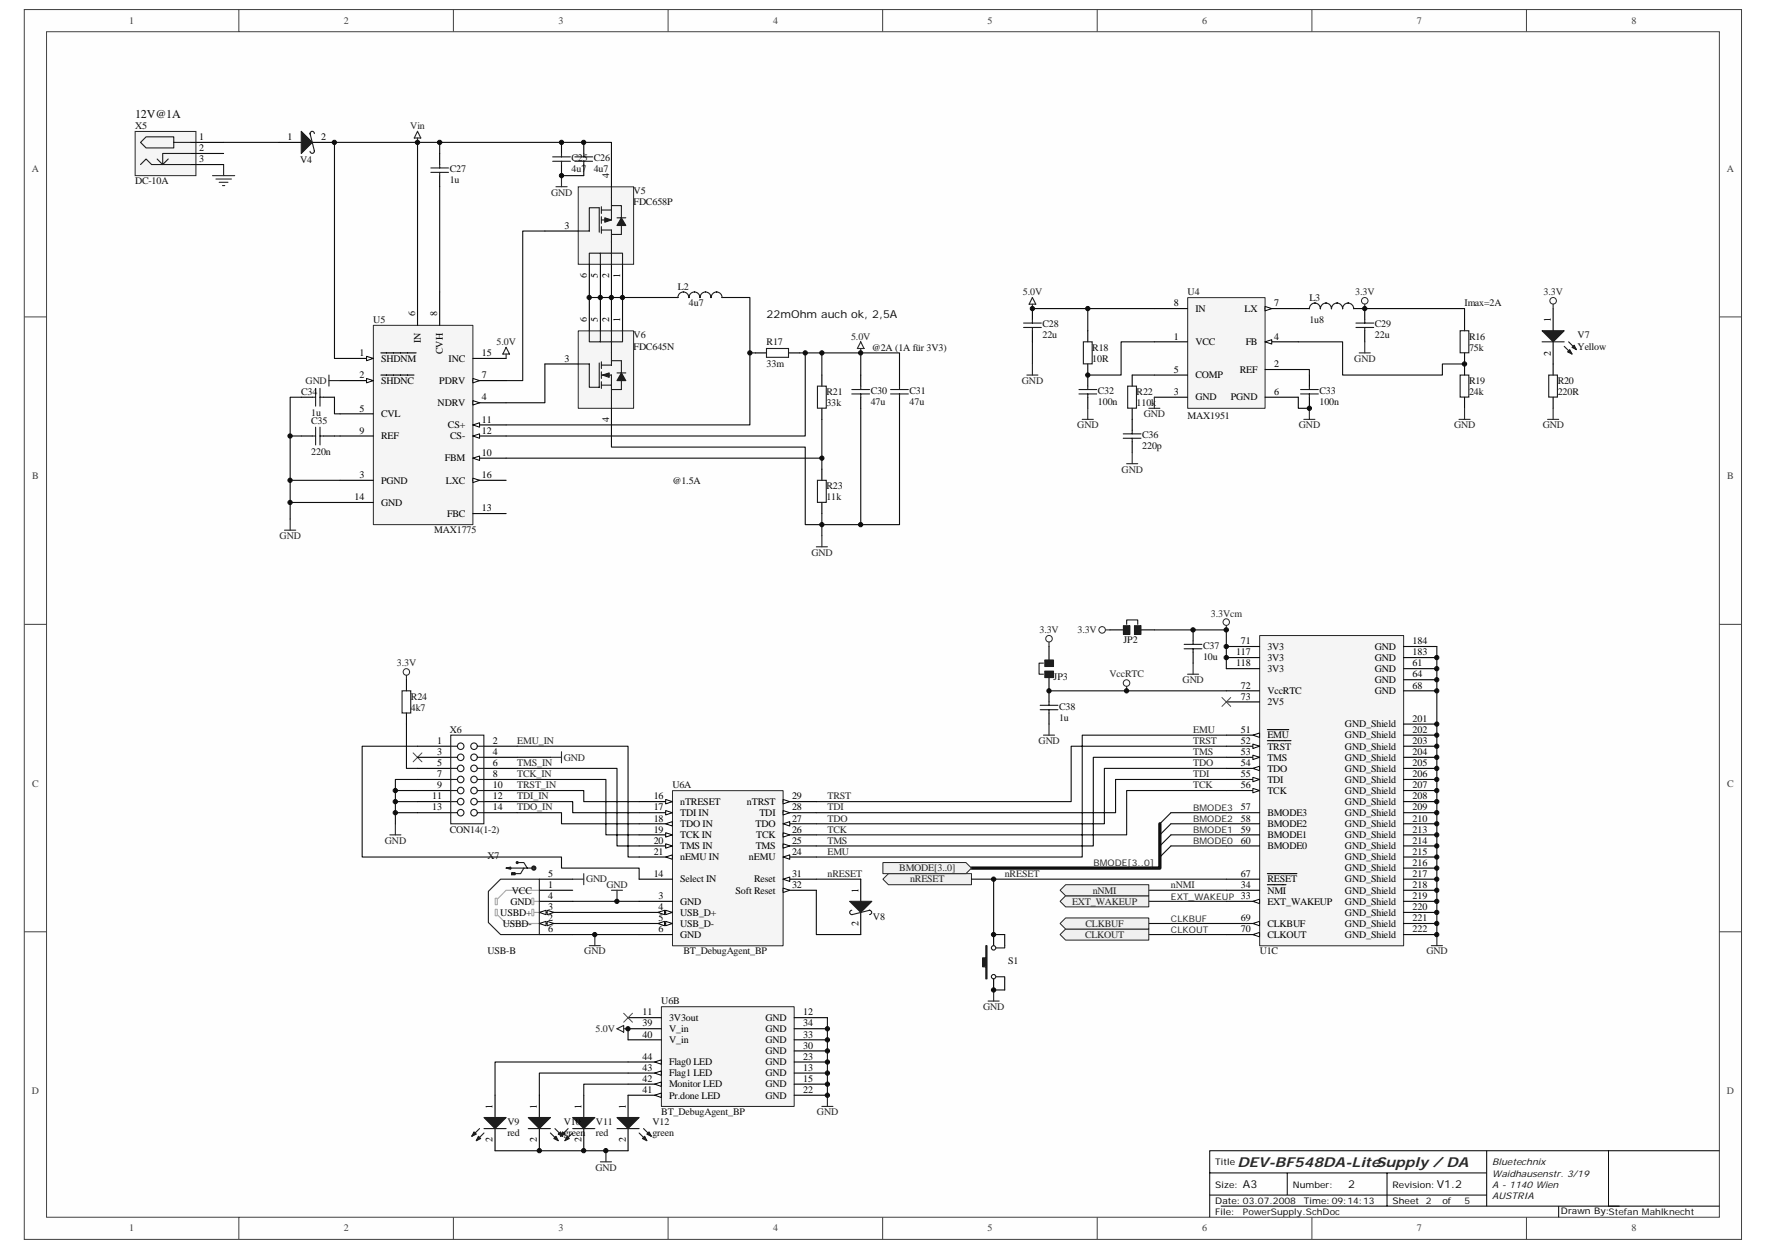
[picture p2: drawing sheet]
<svg xmlns="http://www.w3.org/2000/svg" width="297mm" height="210mm" viewBox="0 0 297 210" stroke-linecap="round" stroke-linejoin="round" font-family="sans-serif">
<defs><g id="words">
<text font-size="2.3" fill="#262626" x="208.1" y="196.2">DEV-BF548DA-LiteSupply / DA</text>
<text font-size="2" fill="#0e0e0e" x="22.7" y="19.8">12V@1A</text>
<g font-size="1.8" fill="#0e0e0e">
<text x="128.9" y="53.4">22mOhm auch ok, 2,5A</text>
<text x="209.1" y="199.8">A3</text>
<text x="226.8" y="199.8">2</text>
<text x="241.7" y="199.8">V1.2</text>
</g>
<g font-size="1.7" fill="#404040">
<text x="21.7" y="4">1</text>
<text x="57.8" y="4">2</text>
<text x="93.9" y="4">3</text>
<text x="130" y="4">4</text>
<text x="166.1" y="4">5</text>
<text x="202.2" y="4">6</text>
<text x="238.3" y="4">7</text>
<text x="274.4" y="4">8</text>
<text x="5.4" y="28.9">A</text>
<text x="290.5" y="28.9">A</text>
<text x="5.4" y="80.6">B</text>
<text x="290.5" y="80.6">B</text>
<text x="5.4" y="132.3">C</text>
<text x="290.5" y="132.3">C</text>
<text x="5.4" y="184">D</text>
<text x="290.5" y="184">D</text>
<text x="21.7" y="207">1</text>
<text x="57.8" y="207">2</text>
<text x="93.9" y="207">3</text>
<text x="130" y="207">4</text>
<text x="166.1" y="207">5</text>
<text x="202.2" y="207">6</text>
<text x="238.3" y="207">7</text>
<text x="274.4" y="207">8</text>
</g>
<g font-size="1.7" fill="#0e0e0e">
<text x="22.7" y="21.7">X5</text>
<text x="50.5" y="27.5">V4</text>
<text x="75.6" y="29">C27</text>
<text x="96.1" y="27.1">C25 C26</text>
<text x="96.1" y="29">4u7</text>
<text x="99.9" y="29">4u7</text>
<text x="22.7" y="31">DC-10A</text>
<text x="75.6" y="30.8">1u</text>
<text x="106.6" y="34.5">FDC658P</text>
<text x="106.6" y="32.7">V5</text>
<text x="114" y="48.7">L2</text>
<text x="115.9" y="51.5">4u7</text>
<text x="199.7" y="49.6">U4</text>
<text x="220.3" y="50.6">L3</text>
<text x="246.3" y="51.5">Imax=2A</text>
<text x="62.8" y="54.3">U5</text>
<text x="106.6" y="58.8">FDC645N</text>
<text x="106.6" y="56.9">V6</text>
<text x="128.9" y="58">R17</text>
<text x="146.6" y="58.9">@2A (1A für 3V3)</text>
<text x="175.3" y="56.9">22u</text>
<text x="175.3" y="55">C28</text>
<text x="183.7" y="58.9">R18</text>
<text x="220.3" y="54.3">1u8</text>
<text x="231.2" y="56.9">22u</text>
<text x="231.2" y="55">C29</text>
<text x="247.1" y="58.9">75k</text>
<text x="247.1" y="57.1">R16</text>
<text x="265.3" y="58.8">Yellow</text>
<text x="265.3" y="56.9">V7</text>
<text x="128.9" y="61.7">33m</text>
<text x="183.7" y="60.8">10R</text>
<text x="247.1" y="64.5">R19</text>
<text x="262" y="64.5">R20</text>
<text x="50.7" y="66.4">C34</text>
<text x="52.3" y="69.9">1u</text>
<text x="52.3" y="71.2">C35</text>
<text x="139" y="68.3">33k</text>
<text x="139" y="66.4">R21</text>
<text x="146.4" y="68.1">47u</text>
<text x="146.4" y="66.2">C30</text>
<text x="153" y="66.2">C31</text>
<text x="153" y="68.1">47u</text>
<text x="184.7" y="68.1">100n</text>
<text x="184.7" y="66.2">C32</text>
<text x="191.2" y="68.3">110k</text>
<text x="191.2" y="66.4">R22</text>
<text x="199.7" y="70.5">MAX1951</text>
<text x="221.9" y="66.2">C33</text>
<text x="221.9" y="68.1">100n</text>
<text x="247.1" y="66.4">24k</text>
<text x="262" y="66.4">220R</text>
<text x="52.3" y="76.5">220n</text>
<text x="192.1" y="75.5">220p</text>
<text x="192.1" y="73.7">C36</text>
<text x="113.1" y="81.3">@1.5A</text>
<text x="139" y="82.2">R23</text>
<text x="73" y="89.7">MAX1775</text>
<text x="139" y="84.1">11k</text>
<text x="189" y="108.1">JP2</text>
<text x="202.4" y="109.1">C37</text>
<text x="202.4" y="110.9">10u</text>
<text x="69.1" y="119.5">4k7</text>
<text x="69.1" y="117.6">R24</text>
<text x="177.2" y="114.3">JP3</text>
<text x="178.1" y="119.3">C38</text>
<text x="75.6" y="123.2">X6</text>
<text x="178.1" y="121.2">1u</text>
<text x="113.1" y="132.5">U6A</text>
<text x="75.6" y="140">CON14(1-2)</text>
<text x="82" y="144.4">X7</text>
<text x="146.8" y="154.7">V8</text>
<text x="82" y="160.5">USB-B</text>
<text x="115" y="160.5">BT_DebugAgent_BP</text>
<text x="211.9" y="160.5">U1C</text>
<text x="169.6" y="162.1">S1</text>
<text x="111.2" y="168.8">U6B</text>
<text x="85.3" y="191">red</text>
<text x="85.3" y="189.1">V9</text>
<text x="94.8" y="189.1">V10</text>
<text x="94.8" y="191">green</text>
<text x="100.2" y="191">red</text>
<text x="100.2" y="189.1">V11</text>
<text x="109.7" y="191">green</text>
<text x="109.7" y="189.1">V12</text>
<text x="111.2" y="187.5">BT_DebugAgent_BP</text>
</g>
<g font-size="1.7">
<text x="33.5" y="23.6">1</text>
<text x="48.4" y="23.6">1</text>
<text x="54" y="23.6">2</text>
<text x="33.5" y="25.4">2</text>
<text x="33.5" y="27.3">3</text>
<text x="102.4" y="29.9" transform="rotate(-90 102.4 29.9)">4</text>
<text x="95" y="38.5">3</text>
<text x="98.7" y="46.8" transform="rotate(-90 98.7 46.8)">6</text>
<text x="100.6" y="46.8" transform="rotate(-90 100.6 46.8)">5</text>
<text x="102.4" y="46.8" transform="rotate(-90 102.4 46.8)">2</text>
<text x="104.3" y="46.8" transform="rotate(-90 104.3 46.8)">1</text>
<text x="69.8" y="53.2" transform="rotate(-90 69.8 53.2)">6</text>
<text x="73.6" y="53.2" transform="rotate(-90 73.6 53.2)">8</text>
<text x="197.4" y="51.5">8</text>
<text x="201.1" y="52.4">IN</text>
<text x="209.3" y="52.4">LX</text>
<text x="214.3" y="51.5">7</text>
<text x="60.5" y="59.9">1</text>
<text x="70.8" y="57.7" transform="rotate(-90 70.8 57.7)">IN</text>
<text x="74.5" y="59.5" transform="rotate(-90 74.5 59.5)">CVH</text>
<text x="81" y="59.9">15</text>
<text x="98.7" y="54.1" transform="rotate(-90 98.7 54.1)">6</text>
<text x="100.6" y="54.1" transform="rotate(-90 100.6 54.1)">5</text>
<text x="102.4" y="54.1" transform="rotate(-90 102.4 54.1)">2</text>
<text x="104.3" y="54.1" transform="rotate(-90 104.3 54.1)">1</text>
<text x="197.4" y="57.1">1</text>
<text x="201.1" y="58">VCC</text>
<text x="209.5" y="58">FB</text>
<text x="214.3" y="57.1">4</text>
<text x="260.8" y="59.8" transform="rotate(-90 260.8 59.8)">2</text>
<text x="260.8" y="54.1" transform="rotate(-90 260.8 54.1)">1</text>
<text x="60.5" y="63.6">2</text>
<text x="64.1" y="60.8">SHDNM</text>
<text x="64.1" y="64.5">SHDNC</text>
<text x="73.9" y="64.5">PDRV</text>
<text x="75.5" y="60.8">INC</text>
<text x="81" y="63.6">7</text>
<text x="95" y="60.8">3</text>
<text x="197.4" y="62.7">5</text>
<text x="201.1" y="63.6">COMP</text>
<text x="208.5" y="62.7">REF</text>
<text x="214.3" y="61.7">2</text>
<text x="60.5" y="69.2">5</text>
<text x="64.1" y="70.1">CVL</text>
<text x="73.6" y="68.3">NDRV</text>
<text x="75.3" y="72">CS+</text>
<text x="81" y="71.1">11</text>
<text x="81" y="67.3">4</text>
<text x="102.4" y="71" transform="rotate(-90 102.4 71)">4</text>
<text x="197.4" y="66.4">3</text>
<text x="201.1" y="67.3">GND</text>
<text x="207" y="67.3">PGND</text>
<text x="214.3" y="66.4">6</text>
<text x="60.5" y="72.9">9</text>
<text x="64.1" y="73.9">REF</text>
<text x="74.8" y="77.6">FBM</text>
<text x="75.7" y="73.9">CS-</text>
<text x="81" y="76.6">10</text>
<text x="81" y="72.9">12</text>
<text x="60.5" y="80.4">3</text>
<text x="64.1" y="81.3">PGND</text>
<text x="75" y="81.3">LXC</text>
<text x="81" y="80.4">16</text>
<text x="59.6" y="84.1">14</text>
<text x="64.1" y="85">GND</text>
<text x="75.2" y="86.9">FBC</text>
<text x="81" y="86">13</text>
<text x="207.9" y="110.2">117</text>
<text x="207.9" y="112">118</text>
<text x="208.7" y="108.3">71</text>
<text x="213.2" y="109.2">3V3</text>
<text x="213.2" y="111.1">3V3</text>
<text x="213.2" y="113">3V3</text>
<text x="231.2" y="113">GND</text>
<text x="231.2" y="111.1">GND</text>
<text x="231.2" y="109.2">GND</text>
<text x="237.6" y="112">61</text>
<text x="237.6" y="113.9">64</text>
<text x="237.6" y="110.2">183</text>
<text x="237.6" y="108.3">184</text>
<text x="208.7" y="115.8">72</text>
<text x="208.7" y="117.6">73</text>
<text x="213.2" y="116.7">VccRTC</text>
<text x="213.2" y="118.6">2V5</text>
<text x="231.2" y="114.8">GND</text>
<text x="231.2" y="116.7">GND</text>
<text x="237.6" y="115.8">68</text>
<text x="73.5" y="125.1">1</text>
<text x="82.9" y="125.1">2</text>
<text x="208.7" y="123.2">51</text>
<text x="208.7" y="125.1">52</text>
<text x="213.2" y="124.1">EMU</text>
<text x="226.2" y="122.3">GND_Shield</text>
<text x="226.2" y="124.1">GND_Shield</text>
<text x="237.6" y="121.3">201</text>
<text x="237.6" y="123.2">202</text>
<text x="237.6" y="125.1">203</text>
<text x="73.5" y="126.9">3</text>
<text x="73.5" y="128.8">5</text>
<text x="73.5" y="130.7">7</text>
<text x="82.9" y="126.9">4</text>
<text x="82.9" y="128.8">6</text>
<text x="82.9" y="130.7">8</text>
<text x="208.7" y="126.9">53</text>
<text x="208.7" y="128.8">54</text>
<text x="208.7" y="130.7">55</text>
<text x="213.2" y="126">TRST</text>
<text x="213.2" y="127.9">TMS</text>
<text x="213.2" y="129.7">TDO</text>
<text x="213.2" y="131.6">TDI</text>
<text x="226.2" y="126">GND_Shield</text>
<text x="226.2" y="127.9">GND_Shield</text>
<text x="226.2" y="129.7">GND_Shield</text>
<text x="226.2" y="131.6">GND_Shield</text>
<text x="237.6" y="126.9">204</text>
<text x="237.6" y="128.8">205</text>
<text x="237.6" y="130.7">206</text>
<text x="72.7" y="134.4">11</text>
<text x="72.7" y="136.2">13</text>
<text x="73.5" y="132.5">9</text>
<text x="82.9" y="132.5">10</text>
<text x="82.9" y="134.4">12</text>
<text x="82.9" y="136.2">14</text>
<text x="110" y="136.2">17</text>
<text x="110" y="134.4">16</text>
<text x="114.4" y="137.2">TDI IN</text>
<text x="114.4" y="135.3">nTRESET</text>
<text x="125.6" y="135.3">nTRST</text>
<text x="127.7" y="137.2">TDI</text>
<text x="133.2" y="136.2">28</text>
<text x="133.2" y="134.4">29</text>
<text x="208.7" y="132.5">56</text>
<text x="208.7" y="136.2">57</text>
<text x="213.2" y="133.5">TCK</text>
<text x="213.2" y="137.2">BMODE3</text>
<text x="226.2" y="133.5">GND_Shield</text>
<text x="226.2" y="135.3">GND_Shield</text>
<text x="226.2" y="137.2">GND_Shield</text>
<text x="237.6" y="132.5">207</text>
<text x="237.6" y="134.4">208</text>
<text x="237.6" y="136.2">209</text>
<text x="110" y="143.7">21</text>
<text x="110" y="141.8">20</text>
<text x="110" y="140">19</text>
<text x="110" y="138.1">18</text>
<text x="114.4" y="142.8">TMS IN</text>
<text x="114.4" y="140.9">TCK IN</text>
<text x="114.4" y="139">TDO IN</text>
<text x="127.1" y="139">TDO</text>
<text x="127.1" y="142.8">TMS</text>
<text x="127.2" y="140.9">TCK</text>
<text x="133.2" y="141.8">25</text>
<text x="133.2" y="143.7">24</text>
<text x="133.2" y="140">26</text>
<text x="133.2" y="138.1">27</text>
<text x="208.7" y="138.1">58</text>
<text x="208.7" y="140">59</text>
<text x="208.7" y="141.8">60</text>
<text x="213.2" y="139">BMODE2</text>
<text x="213.2" y="140.9">BMODE1</text>
<text x="213.2" y="142.8">BMODE0</text>
<text x="226.2" y="139">GND_Shield</text>
<text x="226.2" y="140.9">GND_Shield</text>
<text x="226.2" y="142.8">GND_Shield</text>
<text x="237.6" y="138.1">210</text>
<text x="237.6" y="140">213</text>
<text x="237.6" y="141.8">214</text>
<text x="237.6" y="143.7">215</text>
<text x="92.2" y="147.4">5</text>
<text x="92.2" y="149.3">1</text>
<text x="110" y="147.4">14</text>
<text x="114.4" y="148.4">Select IN</text>
<text x="114.4" y="144.6">nEMU IN</text>
<text x="126" y="144.6">nEMU</text>
<text x="126.8" y="148.4">Reset</text>
<text x="133.2" y="147.4">31</text>
<text x="133.2" y="149.3">32</text>
<text x="208.7" y="149.3">34</text>
<text x="208.7" y="147.4">67</text>
<text x="213.2" y="148.4">RESET</text>
<text x="226.2" y="144.6">GND_Shield</text>
<text x="226.2" y="146.5">GND_Shield</text>
<text x="226.2" y="148.4">GND_Shield</text>
<text x="237.6" y="145.6">216</text>
<text x="237.6" y="147.4">217</text>
<text x="237.6" y="149.3">218</text>
<text x="84.2" y="153.9">USBD+</text>
<text x="84.6" y="155.8">USBD-</text>
<text x="85.9" y="152.1">GND</text>
<text x="86.1" y="150.2">VCC</text>
<text x="92.2" y="154.9">2</text>
<text x="92.2" y="153">3</text>
<text x="92.2" y="151.2">4</text>
<text x="110.8" y="153">4</text>
<text x="110.8" y="154.9">5</text>
<text x="110.8" y="151.2">3</text>
<text x="114.4" y="153.9">USB_D+</text>
<text x="114.4" y="155.8">USB_D-</text>
<text x="114.4" y="152.1">GND</text>
<text x="123.7" y="150.2">Soft Reset</text>
<text x="144.4" y="155.7" transform="rotate(-90 144.4 155.7)">2</text>
<text x="144.4" y="150.1" transform="rotate(-90 144.4 150.1)">1</text>
<text x="208.7" y="154.9">69</text>
<text x="213.2" y="152.1">EXT_WAKEUP</text>
<text x="213.2" y="150.2">NMI</text>
<text x="213.2" y="155.8">CLKBUF</text>
<text x="226.2" y="150.2">GND_Shield</text>
<text x="226.2" y="152.1">GND_Shield</text>
<text x="226.2" y="153.9">GND_Shield</text>
<text x="226.2" y="155.8">GND_Shield</text>
<text x="237.6" y="151.2">219</text>
<text x="237.6" y="153">220</text>
<text x="237.6" y="154.9">221</text>
<text x="92.2" y="156.7">6</text>
<text x="110.8" y="156.7">6</text>
<text x="114.4" y="157.7">GND</text>
<text x="208.7" y="156.7">70</text>
<text x="213.2" y="157.7">CLKOUT</text>
<text x="226.2" y="157.7">GND_Shield</text>
<text x="237.6" y="156.7">222</text>
<text x="108.1" y="172.6">39</text>
<text x="108.1" y="170.7">11</text>
<text x="112.5" y="173.5">V_in</text>
<text x="112.5" y="171.6">3V3out</text>
<text x="128.7" y="173.5">GND</text>
<text x="128.7" y="171.6">GND</text>
<text x="135.1" y="172.6">34</text>
<text x="135.1" y="170.7">12</text>
<text x="108.1" y="178.2">44</text>
<text x="108.1" y="174.4">40</text>
<text x="112.5" y="179.1">Flag0 LED</text>
<text x="112.5" y="175.4">V_in</text>
<text x="128.7" y="179.1">GND</text>
<text x="128.7" y="177.2">GND</text>
<text x="128.7" y="175.4">GND</text>
<text x="135.1" y="178.2">23</text>
<text x="135.1" y="176.3">30</text>
<text x="135.1" y="174.4">33</text>
<text x="108.1" y="180">43</text>
<text x="108.1" y="181.9">42</text>
<text x="108.1" y="183.7">41</text>
<text x="112.5" y="181">Flag1 LED</text>
<text x="112.5" y="182.8">Monitor LED</text>
<text x="112.5" y="184.7">Pr.done LED</text>
<text x="128.7" y="184.7">GND</text>
<text x="128.7" y="182.8">GND</text>
<text x="128.7" y="181">GND</text>
<text x="135.1" y="183.7">22</text>
<text x="135.1" y="181.9">15</text>
<text x="135.1" y="180">13</text>
<text x="82.9" y="186.4" transform="rotate(-90 82.9 186.4)">1</text>
<text x="90.3" y="186.4" transform="rotate(-90 90.3 186.4)">1</text>
<text x="97.8" y="186.4" transform="rotate(-90 97.8 186.4)">1</text>
<text x="105.2" y="186.4" transform="rotate(-90 105.2 186.4)">1</text>
<text x="82.9" y="192.1" transform="rotate(-90 82.9 192.1)">2</text>
<text x="90.3" y="192.1" transform="rotate(-90 90.3 192.1)">2</text>
<text x="97.8" y="192.1" transform="rotate(-90 97.8 192.1)">2</text>
<text x="105.2" y="192.1" transform="rotate(-90 105.2 192.1)">2</text>
</g>
<g font-size="1.7" fill="#262626">
<text x="69" y="21.7">Vin</text>
<text x="92.7" y="32.9">GND</text>
<text x="172" y="49.6">5.0V</text>
<text x="227.9" y="49.6">3.3V</text>
<text x="259.6" y="49.6">3.3V</text>
<text x="83.5" y="58">5.0V</text>
<text x="143.1" y="57.1">5.0V</text>
<text x="51.4" y="64.5">GND</text>
<text x="171.9" y="64.5">GND</text>
<text x="227.8" y="60.8">GND</text>
<text x="181.2" y="72">GND</text>
<text x="192.4" y="70.1">GND</text>
<text x="218.5" y="72">GND</text>
<text x="244.6" y="72">GND</text>
<text x="259.5" y="72">GND</text>
<text x="188.7" y="79.4">GND</text>
<text x="47" y="90.6">GND</text>
<text x="136.5" y="93.4">GND</text>
<text x="174.8" y="106.4">3.3V</text>
<text x="181.2" y="106.4">3.3V</text>
<text x="203.7" y="103.7">3.3Vcm</text>
<text x="66.8" y="112">3.3V</text>
<text x="186.6" y="113.9">VccRTC</text>
<text x="198.9" y="114.8">GND</text>
<text x="87" y="125.1">EMU_IN</text>
<text x="174.7" y="125.1">GND</text>
<text x="200.7" y="125.1">TRST</text>
<text x="200.7" y="123.2">EMU</text>
<text x="87" y="130.7">TCK_IN</text>
<text x="87" y="128.8">TMS_IN</text>
<text x="94.8" y="127.9">GND</text>
<text x="200.7" y="128.8">TDO</text>
<text x="200.7" y="130.7">TDI</text>
<text x="200.7" y="126.9">TMS</text>
<text x="87" y="136.2">TDO_IN</text>
<text x="87" y="134.4">TDI_IN</text>
<text x="87" y="132.5">TRST_IN</text>
<text x="139.2" y="136.2">TDI</text>
<text x="139.2" y="134.4">TRST</text>
<text x="200.7" y="132.5">TCK</text>
<text x="64.7" y="141.8">GND</text>
<text x="139.2" y="138.1">TDO</text>
<text x="139.2" y="140">TCK</text>
<text x="139.2" y="141.8">TMS</text>
<text x="139.2" y="143.7">EMU</text>
<text x="98.6" y="148.4">GND</text>
<text x="102" y="149.3">GND</text>
<text x="139.2" y="147.4">nRESET</text>
<text x="151.3" y="146.5">BMODE[3..0]</text>
<text x="153.1" y="148.4">nRESET</text>
<text x="169" y="147.4">nRESET</text>
<text x="197" y="149.3">nNMI</text>
<text x="180.3" y="152.1">EXT_WAKEUP</text>
<text x="182.6" y="155.8">CLKBUF</text>
<text x="183.8" y="150.2">nNMI</text>
<text x="98.3" y="160.5">GND</text>
<text x="182.5" y="157.7">CLKOUT</text>
<text x="239.9" y="160.5">GND</text>
<text x="100.2" y="173.5">5.0V</text>
<text x="165.4" y="169.8">GND</text>
<text x="137.4" y="187.5">GND</text>
<text x="100.2" y="196.8">GND</text>
</g>
<g font-size="1.5" fill="#262626">
<text x="200.7" y="136.3">BMODE3</text>
<text x="200.7" y="141.9">BMODE0</text>
<text x="200.7" y="140.1">BMODE1</text>
<text x="200.7" y="138.2">BMODE2</text>
<text x="183.9" y="145.6">BMODE[3..0]</text>
<text x="197" y="151.2">EXT_WAKEUP 33</text>
<text x="197" y="155">CLKBUF</text>
<text x="197" y="156.8">CLKOUT</text>
</g>
<g font-size="1.5">
<text x="204.4" y="195.9">Title</text>
<text x="204.4" y="199.7">Size:</text>
<text x="204.4" y="202.5">Date: 03.07.2008</text>
<text x="217.5" y="199.7">Number:</text>
<text x="219.3" y="202.5">Time:09:14:13</text>
<text x="234.2" y="199.7">Revision:</text>
<text x="234.2" y="202.5">Sheet</text>
<text x="242.6" y="202.5">of</text>
<text x="204.4" y="204.3">File:</text>
<text x="262.5" y="204.1">Drawn By:Stefan Mahlknecht</text>
</g>
<g font-size="1.5" fill="#0e0e0e">
<text x="251" y="195.9">Bluetechnix</text>
<text x="251" y="197.8">Waidhausenstr. 3/19</text>
<text x="239.8" y="202.5">2</text>
<text x="246.3" y="202.5">5</text>
<text x="251" y="199.7">A - 1140 Wien</text>
<text x="251" y="201.5">AUSTRIA</text>
<text x="209.1" y="204.3">PowerSupply.SchDoc</text>
</g>
</g></defs>
<path d="M4.1 1.6h288.8v206.8h-288.8z" fill="#fefefe"/>
<path d="M4.1 1.6h288.8v206.8h-288.8z" fill="none" stroke="#404040" stroke-width=".17"/>
<path d="M7.8 5.4h281.4v199.2h-281.4z" fill="#fefefe"/>
<g fill="none" stroke="#404040" stroke-width=".17">
<path d="M7.8 5.3h281.4v199.3h-281.4zM40.2 1.6v3.7M76.3 1.6v3.7M112.4 1.6v3.7M148.5 1.6v3.7M184.5 1.6v3.7M220.7 1.6v3.7M256.7 1.6v3.7M4.1 53.3h3.7M289.2 53.3h3.7M4.1 105h3.7M289.2 105h3.7"/>
<path d="M4.1 156.7h3.7M289.2 156.7h3.7M40.2 204.6v3.8M76.3 204.6v3.8M112.4 204.6v3.8M148.5 204.6v3.8M184.5 204.6v3.8M220.7 204.6v3.8M256.7 204.6v3.8"/>
</g>
<path d="M203.5 197.2h46.6M216.5 197.2v3.7M233.3 197.2v5.6M250.1 193.5v9.3M270.5 193.5h-67v11.1M289.2 193.5h-18.7v9.3M203.5 200.9h46.6M205.3 202.8h83.9M262.2 202.8v1.8" fill="none" stroke="#000" stroke-width=".17"/>
<g fill="none" stroke="#0e0e0e" stroke-width=".19">
<path d="M74 23.9h28.8v1.9M91.6 38.8h-3.7v25.2h-2.8M94.4 29.5h3.8M70.2 49.1v-25.2h-13.9v36.4h.9M138.2 59.3v3.8M48.8 73.3h1.9M50.7 66.8h-1.9v17.7M56.3 66.8v2.8h.9M56.3 73.3h.9M85.1 77h53.1M91.6 61.2v6.5h-6.5M102.8 74.2v1h32.6v13h2.8v1.9"/>
<path d="M138.2 70.5v8.4M144.8 63.1v-3.8h-9.4v14h-50.3M48.8 80.8h8.4M57.2 84.5h-8.4v2.8"/>
</g>
<path d="M70.2 22.1l.6 1.1h-1.1zM70.2 23.2v.7M144.8 57.5l.5 1.1h-1.1zM144.8 58.6v.7" fill="none" stroke="#262626" stroke-width=".19"/>
<path d="M144.8 63.1v1.8M144.8 66.8v1.8" fill="none" stroke="#000" stroke-width=".19"/>
<path d="M143.3 66.2h3M143.3 65.5h3M144.8 64.9v.6M144.8 66.2v.6" fill="none" stroke="#1c1c1c" stroke-width=".19"/>
<path d="M62.8 54.7h16.7v33.5h-16.7z" fill="#f5f5f5"/>
<path d="M62.8 54.7h16.7v33.5h-16.7z" fill="none" stroke="#262626" stroke-width=".17"/>
<path d="M57.2 60.3h5.6" fill="none" stroke="#000" stroke-width=".19"/>
<path d="M61.7 59.9l1.1 .4-1.1 .3z" fill="#fefefe" stroke="#000" stroke-width=".17"/>
<path d="M64.1 59.3h5.9M57.2 64h5.6" fill="none" stroke="#000" stroke-width=".19"/>
<path d="M61.7 63.6l1.1 .4-1.1 .4z" fill="#fefefe" stroke="#000" stroke-width=".17"/>
<path d="M64.1 63.1h5.5M79.5 67.7h5.6M57.2 80.8h5.6" fill="none" stroke="#000" stroke-width=".19"/>
<path d="M79.5 67.4l1.2 .3-1.2 .4z" fill="#fefefe" stroke="#000" stroke-width=".17"/>
<path d="M70.2 49.1v5.6M57.2 69.6h5.6M79.5 64h5.6" fill="none" stroke="#000" stroke-width=".19"/>
<path d="M79.5 63.6l1.2 .4-1.2 .4z" fill="#fefefe" stroke="#000" stroke-width=".17"/>
<path d="M74 49.1v5.6M57.2 73.3h5.6M79.5 77h5.6" fill="none" stroke="#000" stroke-width=".19"/>
<path d="M79.5 77l1.2-.3v.7z" fill="#fefefe" stroke="#000" stroke-width=".17"/>
<path d="M79.5 71.4h5.6" fill="none" stroke="#000" stroke-width=".19"/>
<path d="M79.5 71.4l1.2-.3v.7z" fill="#fefefe" stroke="#000" stroke-width=".17"/>
<path d="M79.5 73.3h5.6" fill="none" stroke="#000" stroke-width=".19"/>
<path d="M79.5 73.3l1.2-.4v.8z" fill="#fefefe" stroke="#000" stroke-width=".17"/>
<path d="M79.5 60.3h5.6M57.2 84.5h5.6M79.5 86.3h5.6M79.5 80.8h5.6" fill="none" stroke="#000" stroke-width=".19"/>
<path d="M79.5 80.4l1.2 .4-1.2 .3z" fill="#fefefe" stroke="#000" stroke-width=".17"/>
<path d="M35.7 29.5h3.8M36.3 30.1h2.6M36.9 30.6h1.5M37.4 31.2h.4M37.6 27.7v1.8M85.1 58.4l.6 1.1h-1.1zM85.1 59.5v.8" fill="none" stroke="#262626" stroke-width=".19"/>
<path d="M218.4 51.9h1.8M227.7 51.9h1.8M138.2 63.1v1.8M138.2 68.6v1.9M138.2 78.9v1.9M138.2 84.5v1.8" fill="none" stroke="#000" stroke-width=".19"/>
<path d="M220.2 51.9a.94 .94 0 0 1 1-1 .94 .94 0 0 1 .9 1M222.1 51.9a.94 .94 0 0 1 .9-1 .94 .94 0 0 1 .9 1h.1a.94 .94 0 0 1 .9-1 .95 .95 0 0 1 .9 1 .94 .94 0 0 1 1-1 .95 .95 0 0 1 .9 1M137.5 64.9h1.5v3.7h-1.5zM137.5 80.8h1.5v3.7h-1.5z" fill="none" stroke="#1c1c1c" stroke-width=".19"/>
<path d="M97.3 55.6h9.3v13h-9.3z" fill="#f5f5f5"/>
<g fill="none" stroke="#262626" stroke-width=".17">
<path d="M97.3 55.6h9.3v13h-9.3z"/>
<circle cx="229.5" cy="50.6" r=".55"/>
<circle cx="261.2" cy="50.6" r=".55"/>
</g>
<g fill="none" stroke="#000" stroke-width=".19">
<path d="M46.9 23.9h3.8M52.5 23.9h3.8M74 25.8v1.9M74 29.5v1.9M94.4 23.9v1.9M94.4 27.7v1.8M98.2 23.9v1.9M98.2 27.7v1.8M99.1 50v5.6M101 50v5.6M102.8 50v5.6M104.7 50v5.6"/>
<path d="M112.2 50h1.8M121.5 50h1.8M173.6 51.9v1.8M173.6 55.6v1.9M261.2 51.9v3.7M261.2 57.5v5.6M50.7 66.8h1.8M50.7 73.3h1.8M54.4 66.8h1.9M54.4 73.3h1.9M91.6 61.2h5.7M102.8 68.6v5.6"/>
<path d="M151.3 63.1v1.8M151.3 66.8v1.8M183 63.1v1.8M183 66.8v1.8M190.4 70.5v1.9M190.4 74.2v1.9M220.2 63.1v1.8M220.2 66.8v1.8M261.2 66.8v1.8"/>
</g>
<g fill="none" stroke="#1c1c1c" stroke-width=".19">
<path d="M52.2 22.5l.7 2.9M52.9 25.3a.36 .36 0 0 1-.3 .5 .36 .36 0 0 1-.4-.4M52.9 22.5a.36 .36 0 0 0-.4-.4 .36 .36 0 0 0-.3 .5M72.5 28.2h2.9M72.5 29h2.9M74 27.7v.5M74 29v.5M93 26.4h2.9M93 27.1h2.9M94.4 25.8v.6M94.4 27.1v.6M96.7 26.4h3"/>
<path d="M96.7 27.1h3M98.2 25.8v.6M98.2 27.1v.6M99.1 55.6v1.9h5.6v-1.9M101 55.6v1.9M102.8 55.6v5.8h-1.6M114 50a.92 .92 0 0 1 .9-.9 .92 .92 0 0 1 1 .9M115.9 50a.92 .92 0 0 1 .9-.9 .92 .92 0 0 1 .9 .9 .92 .92 0 0 1 1-.9 .92 .92 0 0 1 .9 .9 .94 .94 0 0 1 .9-.9 .94 .94 0 0 1 1 .9M172.2 54.3h3M172.2 55.1h3M173.6 53.7v.6M173.6 55.1v.5"/>
<path d="M259.4 57.5h3.7M263.1 58.2l1.3 1.3M263.8 57.5l1.4 1.3M52.5 66.8h.6M52.5 73.3h.6M53.1 65.3v3M53.1 71.8v3M53.8 65.3v3M53.8 71.8v3M53.8 66.8h.6M53.8 73.3h.6M100.8 61v4.1h-1.7v-3.9h-1.8"/>
<path d="M101.2 60.8v1.2M101.2 62.5v1.1M101.2 64.2v1.1M101.2 63.1h1.6v5.5M101.2 64.7h1.6M102.8 60.6h1.7v4.9h-1.7M103.8 62.7h1.5M149.8 65.5h3M149.8 66.2h3M151.3 64.9v.6M151.3 66.2v.6M181.5 65.5h3"/>
<path d="M181.5 66.2h3M183 64.9v.6M183 66.2v.6M188.9 72.9h3M188.9 73.7h3M190.4 72.4v.5M190.4 73.7v.5M218.8 65.5h2.9M218.8 66.2h2.9M220.2 64.9v.6M220.2 66.2v.6M260.5 63.1h1.5v3.7h-1.5z"/>
</g>
<g fill="#1c1c1c" stroke="#1c1c1c" stroke-width=".19">
<path d="M104.5 62.7l.8 1.3h-1.5z"/>
<path d="M101.3 63.1l1.2-.4v.7z"/>
<path d="M50.7 22.1l1.8 1.8-1.8 1.9z"/>
<path d="M259.4 55.6h3.7l-1.9 1.9z"/>
<path d="M264 58.8l.4 .7-.7-.3z"/>
<path d="M264.4 58.4l.4-.4 .4 .8z"/>
</g>
<g fill="none" stroke="#0e0e0e" stroke-width=".19">
<path d="M37.6 23.9h9.3M70.2 23.9h3.8v1.9M74 31.4v17.7M99.1 50h13.1M123.3 50h2.8v21.4h-41M126.1 59.3h1M134.5 59.3h.9M144.8 59.3h6.5v3.8M173.6 51.9h20.6M173.6 57.5v3.7M194.2 57.5h-5.6v5.6h-5.6M229.5 51.9h16.8v1.8"/>
<path d="M144.8 68.6v19.6M151.3 68.6v19.6h-13.1v-1.9"/>
</g>
<path d="M173.6 50l.6 1.1h-1.1zM173.6 51.1v.8M229.5 51.1v.8M261.2 51.1v.8" fill="none" stroke="#262626" stroke-width=".19"/>
<path d="M199.8 50.1h13v18.5h-13z" fill="#f5f5f5"/>
<path d="M199.8 50h13v18.6h-13z" fill="none" stroke="#262626" stroke-width=".17"/>
<path d="M212.8 57.5h5.6M194.2 63.1h5.5M212.8 62.1h5.6" fill="none" stroke="#000" stroke-width=".19"/>
<path d="M212.8 57.5l1.1-.4v.7z" fill="#fefefe" stroke="#000" stroke-width=".17"/>
<path d="M194.2 57.5h5.5M212.8 51.9h5.6M194.2 66.8h5.5M212.8 66.8h5.6" fill="none" stroke="#000" stroke-width=".19"/>
<path d="M212.8 51.5l1.1 .4-1.1 .4z" fill="#fefefe" stroke="#000" stroke-width=".17"/>
<path d="M194.2 51.9h5.5M229.5 51.9v1.8M229.5 55.6v1.9M246.3 53.7v1.9M246.3 59.3v3.8M190.4 63.1v1.8M190.4 68.6v1.9M246.3 66.8v1.8" fill="none" stroke="#000" stroke-width=".19"/>
<path d="M183 51.9v3.7M218.4 57.5h7.4v5.6h16.8v-1.9h3.7M190.4 63.1h3.8M218.4 62.1h1.8v1M218.4 66.8v1.8h1.8" fill="none" stroke="#0e0e0e" stroke-width=".19"/>
<path d="M228.1 54.3h3M228.1 55.1h3M229.5 53.7v.6M229.5 55.1v.5M245.6 55.6h1.5v3.7h-1.5zM189.7 64.9h1.5v3.7h-1.5zM245.6 63.1h1.5v3.7h-1.5z" fill="none" stroke="#1c1c1c" stroke-width=".19"/>
<path d="M97.3 31.4h9.3v13h-9.3z" fill="#f5f5f5"/>
<path d="M97.3 31.4h9.3v13h-9.3z" fill="none" stroke="#262626" stroke-width=".17"/>
<path d="M91.6 38.8h5.7M102.8 25.8v5.6M99.1 44.4v5.6M101 44.4v5.6M102.8 44.4v5.6M104.7 44.4v5.6" fill="none" stroke="#000" stroke-width=".19"/>
<path d="M97.3 38.8h1.8v-3.9h1.7v4.1M101.2 34.8v1.1M101.2 36.4v1.1M101.2 38.1v1.1M101.2 38.7h1.6v5.7M101.2 35.3h1.6M102.8 34.6h1.7v4.8h-1.7M102.8 31.4v5.6h-1.6M103.8 36.6h1.5M99.1 44.4v-1.8h5.6v1.8M101 42.6v1.8" fill="none" stroke="#1c1c1c" stroke-width=".19"/>
<g fill="#1c1c1c" stroke="#1c1c1c" stroke-width=".19">
<path d="M101.7 36.6l1.1 .4-1.1 .4z"/>
<path d="M104.5 36.6l.8 1.3h-1.5z"/>
</g>
<path d="M211.9 106.9h24.2v52.1h-24.2z" fill="#f5f5f5"/>
<path d="M211.9 106.8h24.2v52.2h-24.2z" fill="none" stroke="#262626" stroke-width=".17"/>
<g fill="none" stroke="#000" stroke-width=".19">
<path d="M206.3 112.4h5.6M206.3 108.7h5.6M206.3 116.1h5.6M206.3 118h5.6M206.3 110.6h5.6M236.1 112.4h5.6M236.1 114.3h5.6M236.1 108.7h5.6M236.1 110.6h5.6M236.1 121.7h5.6M236.1 123.6h5.6M236.1 125.5h5.6"/>
<path d="M236.1 127.3h5.6M236.1 129.2h5.6M236.1 131h5.6M236.1 132.9h5.6M236.1 134.8h5.6M236.1 136.6h5.6M236.1 138.5h5.6M206.3 151.5h5.6M236.1 140.4h5.6M236.1 142.2h5.6M236.1 144.1h5.6M236.1 145.9h5.6"/>
<path d="M236.1 147.8h5.6M236.1 149.7h5.6M236.1 151.5h5.6M236.1 153.4h5.6"/>
</g>
<path d="M210.7 151.5l1.2-.3v.7z" fill="#fefefe" stroke="#000" stroke-width=".17"/>
<path d="M206.3 123.6h5.6M206.3 149.7h5.6M213.2 148.7h3.1" fill="none" stroke="#000" stroke-width=".19"/>
<path d="M210.7 123.6l1.2-.4v.8z" fill="#fefefe" stroke="#000" stroke-width=".17"/>
<path d="M206.3 125.5h5.6M213.2 122.7h3.6" fill="none" stroke="#000" stroke-width=".19"/>
<path d="M210.7 125.1l1.2 .4-1.2 .3z" fill="#fefefe" stroke="#000" stroke-width=".17"/>
<path d="M206.3 127.3h5.6M213.2 124.5h3.9" fill="none" stroke="#000" stroke-width=".19"/>
<path d="M210.7 127l1.2 .3-1.2 .4z" fill="#fefefe" stroke="#000" stroke-width=".17"/>
<path d="M206.3 129.2h5.6" fill="none" stroke="#000" stroke-width=".19"/>
<path d="M210.7 129.2l1.2-.4v.8z" fill="#fefefe" stroke="#000" stroke-width=".17"/>
<path d="M206.3 131h5.6" fill="none" stroke="#000" stroke-width=".19"/>
<path d="M210.7 130.7l1.2 .3-1.2 .4z" fill="#fefefe" stroke="#000" stroke-width=".17"/>
<path d="M206.3 132.9h5.6" fill="none" stroke="#000" stroke-width=".19"/>
<path d="M210.7 132.5l1.2 .4-1.2 .4z" fill="#fefefe" stroke="#000" stroke-width=".17"/>
<path d="M236.1 116.1h5.6M206.3 136.6h5.6M206.3 138.5h5.6M206.3 140.4h5.6M206.3 142.2h5.6M206.3 147.8h5.6M206.3 155.3h5.6M213.2 146.9h4.9" fill="none" stroke="#000" stroke-width=".19"/>
<path d="M210.7 155.3l1.2-.4v.7z" fill="#fefefe" stroke="#000" stroke-width=".17"/>
<path d="M206.3 157.1h5.6" fill="none" stroke="#000" stroke-width=".19"/>
<path d="M210.7 157.1l1.2-.3v.7z" fill="#fefefe" stroke="#000" stroke-width=".17"/>
<path d="M176.4 108.7v2.2M176.4 113.9v2.2M236.1 155.3h5.6M236.1 157.1h5.6" fill="none" stroke="#000" stroke-width=".19"/>
<g fill="none" stroke="#262626" stroke-width=".19">
<path d="M93.5 31.4h1.9M94.4 29.5v1.9M228.6 59.3h1.9M229.5 57.5v1.8M55.3 63.1v1.8M55.3 64h1.9M172.7 63.1h1.9M173.6 61.2v1.9M182 70.5h1.9M183 68.6v1.9M189.5 78h1.9M190.4 76.1v1.9"/>
<path d="M193.2 68.6h1.9M194.2 66.8v1.8M219.3 70.5h1.9M220.2 68.6v1.9M245.4 70.5h1.9M246.3 68.6v1.9M260.3 70.5h1.9M261.2 68.6v1.9M47.9 89.1h1.8M48.8 87.3v1.8M137.3 91.9h1.9M138.2 90.1v1.8"/>
<path d="M176.4 107.9v.8M185.9 105.9h.8M175.5 123.6h1.9M176.4 121.7v1.9M240.7 159h1.9M241.7 157.1v1.9"/>
</g>
<path d="M241.7 108.7v48.4" fill="none" stroke="#0e0e0e" stroke-width=".19"/>
<g fill="none" stroke="#262626" stroke-width=".17">
<circle cx="176.4" cy="107.4" r=".55"/>
<circle cx="185.4" cy="105.9" r=".55"/>
</g>
<path d="M175.7 111h1.5v1.1h-1.5z" fill="#1c1c1c"/>
<path d="M175.7 111h1.5v1.1h-1.5z" fill="none" stroke="#1c1c1c" stroke-width=".17"/>
<path d="M175.7 112.8h1.5v1.1h-1.5z" fill="#1c1c1c"/>
<path d="M175.7 112.8h1.5v1.1h-1.5z" fill="none" stroke="#1c1c1c" stroke-width=".17"/>
<path d="M175 118.6h2.9M175 119.3h2.9M175.5 111.5h-.7v1.8h.7M176.4 118v.6M176.4 119.3v.6" fill="none" stroke="#1c1c1c" stroke-width=".19"/>
<path d="M176.4 116.1v1.9M176.4 119.9v1.8" fill="none" stroke="#000" stroke-width=".19"/>
<path d="M176.4 116.1h29.9M66.5 132.9h3.7M66.5 134.8h3.7M66.5 136.6h3.7M68.4 121.7v7.5h1.8M70.2 131h-3.7v7.5M96.3 151.5h11.2M96.3 153.4h11.2M96.3 155.3h11.2M96.3 157.1h11.2M137.3 149.7v7.4h7.5M137.3 147.8h7.5" fill="none" stroke="#0e0e0e" stroke-width=".19"/>
<path d="M205.5 117.3l1.5 1.5M207 117.3l-1.5 1.5M69.5 126.6l1.5 1.5M71 126.6l-1.5 1.5" fill="none" stroke="#4c4c4c" stroke-width=".17"/>
<path d="M68.4 113.5v.8M66.5 138.5v1.9M92.6 127.3h1.8M94.4 126.4v1.8M65.6 140.4h1.8M96.3 147.8h1.9M98.2 146.9v1.8" fill="none" stroke="#262626" stroke-width=".19"/>
<circle cx="68.3" cy="113" r=".55" fill="none" stroke="#262626" stroke-width=".17"/>
<path d="M113.1 132.9h18.6v26.1h-18.6z" fill="#f5f5f5"/>
<path d="M113.1 132.9h18.6v26.1h-18.6z" fill="none" stroke="#262626" stroke-width=".17"/>
<path d="M131.7 134.8h5.6" fill="none" stroke="#000" stroke-width=".19"/>
<path d="M131.7 134.4l1.1 .4-1.1 .3z" fill="#fefefe" stroke="#000" stroke-width=".17"/>
<path d="M131.7 136.6h5.6" fill="none" stroke="#000" stroke-width=".19"/>
<path d="M131.7 136.3l1.1 .3-1.1 .4z" fill="#fefefe" stroke="#000" stroke-width=".17"/>
<path d="M131.7 138.5h5.6" fill="none" stroke="#000" stroke-width=".19"/>
<path d="M131.7 138.5l1.1-.4v.8z" fill="#fefefe" stroke="#000" stroke-width=".17"/>
<path d="M131.7 140.4h5.6" fill="none" stroke="#000" stroke-width=".19"/>
<path d="M131.7 140l1.1 .4-1.1 .3z" fill="#fefefe" stroke="#000" stroke-width=".17"/>
<path d="M131.7 142.2h5.6" fill="none" stroke="#000" stroke-width=".19"/>
<path d="M131.7 141.9l1.1 .3-1.1 .4z" fill="#fefefe" stroke="#000" stroke-width=".17"/>
<path d="M131.7 144.1h5.6" fill="none" stroke="#000" stroke-width=".19"/>
<path d="M131.7 144.1l1.1-.4v.8z" fill="#fefefe" stroke="#000" stroke-width=".17"/>
<path d="M107.5 147.8h5.6M107.5 144.1h5.6" fill="none" stroke="#000" stroke-width=".19"/>
<path d="M112 144.1l1.1-.4v.8z" fill="#fefefe" stroke="#000" stroke-width=".17"/>
<path d="M107.5 142.2h5.6" fill="none" stroke="#000" stroke-width=".19"/>
<path d="M112 141.9l1.1 .3-1.1 .4z" fill="#fefefe" stroke="#000" stroke-width=".17"/>
<path d="M107.5 140.4h5.6" fill="none" stroke="#000" stroke-width=".19"/>
<path d="M112 140l1.1 .4-1.1 .3z" fill="#fefefe" stroke="#000" stroke-width=".17"/>
<path d="M107.5 138.5h5.6" fill="none" stroke="#000" stroke-width=".19"/>
<path d="M112 138.5l1.1-.4v.8z" fill="#fefefe" stroke="#000" stroke-width=".17"/>
<path d="M107.5 136.6h5.6" fill="none" stroke="#000" stroke-width=".19"/>
<path d="M112 136.3l1.1 .3-1.1 .4z" fill="#fefefe" stroke="#000" stroke-width=".17"/>
<path d="M107.5 134.8h5.6" fill="none" stroke="#000" stroke-width=".19"/>
<path d="M112 134.4l1.1 .4-1.1 .3z" fill="#fefefe" stroke="#000" stroke-width=".17"/>
<path d="M107.5 153.4h5.6" fill="none" stroke="#000" stroke-width=".19"/>
<g fill="#fefefe" stroke="#000" stroke-width=".17">
<path d="M112 153l1.1 .4-1.1 .4z"/>
<path d="M110.7 153.4l1.1-.4v.8z"/>
</g>
<path d="M107.5 155.3h5.6" fill="none" stroke="#000" stroke-width=".19"/>
<g fill="#fefefe" stroke="#000" stroke-width=".17">
<path d="M112 154.9l1.1 .4-1.1 .3z"/>
<path d="M110.7 155.3l1.1-.4v.7z"/>
</g>
<path d="M107.5 151.5h5.6M107.5 157.1h5.6M131.7 147.8h5.6" fill="none" stroke="#000" stroke-width=".19"/>
<path d="M131.7 147.8l1.1-.4v.8z" fill="#fefefe" stroke="#000" stroke-width=".17"/>
<path d="M131.7 149.7h5.6" fill="none" stroke="#000" stroke-width=".19"/>
<path d="M131.7 149.3l1.1 .4-1.1 .4z" fill="#fefefe" stroke="#000" stroke-width=".17"/>
<path d="M83.5 153.6l1.6 1.7h5.6M90.7 149.7h-5.6l-1.6 1.7" fill="none" stroke="#a8a8a8" stroke-width=".19"/>
<path d="M89.8 151.5h.9M89.8 153.4h.9" fill="none" stroke="#a1a1a1" stroke-width=".19"/>
<path d="M90.7 149.7h5.6M90.7 155.3h5.6" fill="none" stroke="#000" stroke-width=".19"/>
<g fill="#fefefe" stroke="#000" stroke-width=".17">
<path d="M90.7 155.3l1.1-.4v.7z"/>
<path d="M92 154.9l1.2 .4-1.2 .3z"/>
</g>
<path d="M90.7 153.4h5.6" fill="none" stroke="#000" stroke-width=".19"/>
<g fill="#fefefe" stroke="#000" stroke-width=".17">
<path d="M90.7 153.4l1.1-.4v.8z"/>
<path d="M92 153l1.2 .4-1.2 .4z"/>
</g>
<path d="M90.7 151.5h5.6M90.7 147.8h5.6M90.7 157.1h5.6" fill="none" stroke="#000" stroke-width=".19"/>
<g fill="none" stroke="#1c1c1c" stroke-width=".19">
<path d="M85.1 145.9l.8-.1v.3l-.8-.2h4.7M87 145h1.1l.6 .9M88.1 145.9l-.5 1h-1.5v.2h.5v-.4h-.5v.4"/>
<circle cx="87" cy="145" r=".17"/>
</g>
<circle cx="89.8" cy="145.9" r=".17" fill="none" stroke="#1c1c1c" stroke-width=".56"/>
<path d="M89.5 152.9h.3v1.1h-.3z" fill="#f5f5f5"/>
<path d="M89.4 152.9h.4v1.1h-.4z" fill="none" stroke="#a8a8a8" stroke-width=".17"/>
<path d="M89.5 151h.3v1.1h-.3z" fill="#f5f5f5"/>
<path d="M89.4 151h.4v1.1h-.4z" fill="none" stroke="#a8a8a8" stroke-width=".17"/>
<path d="M83.3 151h.3v1.1h-.3z" fill="#f5f5f5"/>
<path d="M83.3 151h.3v1.1h-.3z" fill="none" stroke="#a8a8a8" stroke-width=".17"/>
<path d="M83.3 152.9h.3v1.1h-.3z" fill="#f5f5f5"/>
<path d="M83.3 152.9h.3v1.1h-.3z" fill="none" stroke="#a8a8a8" stroke-width=".17"/>
<g fill="none" stroke="#1c1c1c" stroke-width=".19">
<path d="M67.6 116.1h1.5v3.8h-1.5zM75.8 123.6h5.6v14.9h-5.6zM75.8 134.8h1.1M75.8 131h1.1M75.8 127.3h1.1M75.8 136.6h1.1M75.8 132.9h1.1M75.8 129.2h1.1M75.8 125.5h1.1M80.3 134.8h1.1M80.3 131h1.1M80.3 127.3h1.1"/>
<path d="M80.3 136.6h1.1M80.3 132.9h1.1M80.3 129.2h1.1M80.3 125.5h1.1M82.1 149.9l2.1-2.1h6.5v9.3h-6.5l-2.1-2zM143.3 153a.36 .36 0 0 0-.4 .4 .36 .36 0 0 0 .5 .3M146.2 153.1a.36 .36 0 0 1 .4 .2 .36 .36 0 0 1-.3 .5M146.3 153l-3 .8M169 159v.4h-1.5M167.5 164.2h1.5v.4"/>
<circle cx="77.5" cy="136.6" r=".55"/>
<circle cx="77.5" cy="131" r=".55"/>
<circle cx="77.5" cy="127.3" r=".55"/>
<circle cx="77.5" cy="129.2" r=".55"/>
<circle cx="77.5" cy="125.5" r=".55"/>
<circle cx="77.5" cy="134.8" r=".55"/>
<circle cx="77.5" cy="132.9" r=".55"/>
<circle cx="79.7" cy="136.6" r=".55"/>
<circle cx="79.7" cy="131" r=".55"/>
<circle cx="79.7" cy="127.3" r=".55"/>
<circle cx="79.7" cy="129.2" r=".55"/>
<circle cx="79.7" cy="134.8" r=".55"/>
<circle cx="79.7" cy="125.5" r=".55"/>
<circle cx="79.7" cy="132.9" r=".55"/>
<circle cx="167.1" cy="159.4" r=".37"/>
<circle cx="167.1" cy="164.2" r=".37"/>
</g>
<g fill="none" stroke="#000" stroke-width=".19">
<path d="M68.4 114.3v1.8M68.4 119.9v1.8M70.2 125.5h5.6M70.2 127.3h5.6M70.2 129.2h5.6M70.2 131h5.6M70.2 132.9h5.6M70.2 134.8h5.6M70.2 136.6h5.6M81.4 125.5h5.6M81.4 127.3h5.6M81.4 129.2h5.6"/>
<path d="M81.4 131h5.6M81.4 132.9h5.6M81.4 134.8h5.6M81.4 136.6h5.6M144.8 147.8v3.7M144.8 153.4v3.7M167.1 157.1v1.9M169 157.1v1.9M167.1 164.6v1.8M169 164.6v1.8"/>
</g>
<path d="M99.1 159h1.9M100.1 157.1v1.9M102.8 149.7h1.9M103.8 149.7v1.8M166.2 168.3h1.9M167.1 166.4v1.9" fill="none" stroke="#262626" stroke-width=".19"/>
<g fill="#1c1c1c" stroke="#1c1c1c" stroke-width=".19">
<path d="M142.9 151.5h3.7l-1.8 1.9z"/>
<path d="M165.8 159h.2v5.6h-.2v-2.1h-.5v-1.5h.5z" fill-rule="evenodd"/>
</g>
<g fill="none" stroke="#0e0e0e" stroke-width=".19">
<path d="M70.2 125.5h-9.3v18.6h33.5v1.8h13.1v1.9M87 125.5h18.6v18.6h1.9M87 129.2h16.8v13h3.7M87 131h14.9v9.4h5.6M87 136.6h7.4v1.9h13.1M87 134.8h9.3v1.8h11.2M87 132.9h11.2v1.9h9.3M87 127.3h5.6M206.3 123.6h-24.3v20.5h-44.7M206.3 127.3h-22.4v14.9h-46.6M206.3 132.9h-16.8v7.5h-52.2M206.3 129.2h-20.5v9.3h-48.5"/>
<path d="M206.3 131h-18.7v5.6h-50.3M206.3 125.5h-26.1v9.3h-42.9M193.2 149.7h13.1M193.2 151.5h13.1M193.2 155.3h13.1M193.2 157.1h13.1M206.3 147.8h-39.2v9.3h1.9M167.1 166.4h1.9"/>
</g>
<g fill="#f0f0f0" stroke="#262626" stroke-width=".17">
<path d="M179.2 150.6h14v1.9h-14l-.9-1z" fill-rule="evenodd"/>
<path d="M179.2 156.2h14v1.9h-14l-.9-1z" fill-rule="evenodd"/>
<path d="M179.2 154.3h14v1.9h-14l-.9-.9z" fill-rule="evenodd"/>
<path d="M179.2 148.7h14v1.9h-14l-.9-.9z" fill-rule="evenodd"/>
<path d="M149.4 146.9h14v1.8h-14l-.9-.9z" fill-rule="evenodd"/>
</g>
<path d="M206.3 136.6h-9.3l-1.9 1.9M206.3 138.5h-9.3l-1.9 1.9M163.4 147.8h3.7M206.3 140.4h-9.3l-1.9 1.8M206.3 142.2h-9.3l-1.9 1.9M139.2 171.1v13M83.3 193.5h22.3M105.6 182.3h-7.4v1.8" fill="none" stroke="#0e0e0e" stroke-width=".19"/>
<circle cx="189.5" cy="114.8" r=".55" fill="none" stroke="#262626" stroke-width=".17"/>
<path d="M189.5 115.4v.7M101 195.3h1.8M101.9 193.5v1.8M138.2 186h1.9M139.2 184.1v1.9" fill="none" stroke="#262626" stroke-width=".19"/>
<path d="M195.1 138.5v7.4h-31.7" fill="none" stroke="#0e0e0e" stroke-width=".56"/>
<path d="M98.2 184.1v3.8M98.2 189.7v3.8M105.6 184.1v3.8M105.6 189.7v3.8" fill="none" stroke="#000" stroke-width=".19"/>
<g fill="#1c1c1c" stroke="#1c1c1c" stroke-width=".19">
<path d="M96.3 187.9h3.8l-1.9 1.8z"/>
<path d="M95.4 191l.4 .4-.8 .4z"/>
<path d="M94.6 190.3l.4 .4-.7 .3z"/>
<path d="M103.8 187.9h3.7l-1.9 1.8z"/>
<path d="M108.4 191l.4 .8-.7-.4z"/>
<path d="M108.8 190.7l.4-.4 .4 .7z"/>
</g>
<path d="M95.6 189.7l-1.3 1.3M96.3 190.5l-1.3 1.3M96.3 189.7h3.8M103.8 189.7h3.7M107.5 190.5l1.3 1.3M108.2 189.7l1.4 1.3" fill="none" stroke="#1c1c1c" stroke-width=".19"/>
<path d="M111.3 169.3h22.3v16.7h-22.3z" fill="#f5f5f5"/>
<path d="M111.2 169.2h22.4v16.8h-22.4z" fill="none" stroke="#262626" stroke-width=".17"/>
<path d="M105.6 178.5h5.6" fill="none" stroke="#000" stroke-width=".19"/>
<path d="M110.1 178.5l1.1-.3v.7z" fill="#fefefe" stroke="#000" stroke-width=".17"/>
<path d="M105.6 180.4h5.6" fill="none" stroke="#000" stroke-width=".19"/>
<path d="M110.1 180.4l1.1-.4v.8z" fill="#fefefe" stroke="#000" stroke-width=".17"/>
<path d="M105.6 182.3h5.6" fill="none" stroke="#000" stroke-width=".19"/>
<path d="M110.1 182.3l1.1-.4v.7z" fill="#fefefe" stroke="#000" stroke-width=".17"/>
<path d="M105.6 184.1h5.6" fill="none" stroke="#000" stroke-width=".19"/>
<path d="M110.1 184.1l1.1-.3v.7z" fill="#fefefe" stroke="#000" stroke-width=".17"/>
<g fill="none" stroke="#000" stroke-width=".19">
<path d="M186.7 105.9h2.2M191.9 105.9h2.3M105.6 174.8h5.6M105.6 173h5.6M105.6 171.1h5.6M133.6 178.5h5.6M133.6 176.7h5.6M133.6 174.8h5.6M133.6 173h5.6M133.6 171.1h5.6M83.3 184.1v3.8M83.3 189.7v3.8"/>
<path d="M90.7 184.1v3.8M90.7 189.7v3.8M133.6 184.1h5.6M133.6 182.3h5.6M133.6 180.4h5.6"/>
</g>
<path d="M104.9 170.3l1.5 1.6M106.4 170.3l-1.5 1.6" fill="none" stroke="#4c4c4c" stroke-width=".17"/>
<g fill="#1c1c1c" stroke="#1c1c1c" stroke-width=".19">
<path d="M81.4 187.9h3.7l-1.8 1.8z"/>
<path d="M80.5 191l.4 .4-.8 .4z"/>
<path d="M79.7 190.3l.4 .4-.7 .3z"/>
<path d="M88.9 187.9h3.7l-1.9 1.8z"/>
<path d="M93.5 191l.4 .8-.7-.4z"/>
<path d="M93.9 190.7l.4-.4 .3 .7z"/>
</g>
<path d="M80.7 189.7l-1.3 1.3M81.4 190.5l-1.3 1.3M81.4 189.7h3.7M88.9 189.7h3.7M92.6 190.5l1.3 1.3M93.3 189.7l1.3 1.3" fill="none" stroke="#1c1c1c" stroke-width=".19"/>
<path d="M105.6 178.5h-22.3v5.6M105.6 173v1.8M105.6 180.4h-14.9v3.7" fill="none" stroke="#0e0e0e" stroke-width=".19"/>
<path d="M199.7 113.3h1.9M200.7 111.5v1.8M103.8 173l1.1-.6v1.1zM104.9 173h.7" fill="none" stroke="#262626" stroke-width=".19"/>
<path d="M189 105.2h1.1v1.5h-1.1z" fill="#1c1c1c"/>
<path d="M189 105.2h1.1v1.5h-1.1z" fill="none" stroke="#1c1c1c" stroke-width=".17"/>
<path d="M190.8 105.2h1.1v1.5h-1.1z" fill="#1c1c1c"/>
<path d="M190.8 105.2h1.1v1.5h-1.1z" fill="none" stroke="#1c1c1c" stroke-width=".17"/>
<path d="M189.5 105v-.8h1.9v.8M199.2 109.1h3M199.2 108.3h3M200.7 107.8v.5M200.7 109.1v.5" fill="none" stroke="#1c1c1c" stroke-width=".19"/>
<path d="M200.7 105.9v1.9M200.7 109.6v1.9" fill="none" stroke="#000" stroke-width=".19"/>
<circle cx="206.2" cy="104.6" r=".55" fill="none" stroke="#262626" stroke-width=".17"/>
<path d="M206.3 105.2v.7" fill="none" stroke="#262626" stroke-width=".19"/>
<path d="M148.5 145h14l.9 .9-.9 1h-14z" fill-rule="evenodd" fill="#f0f0f0" stroke="#262626" stroke-width=".17"/>
<path d="M194.2 105.9h12.1v6.5" fill="none" stroke="#0e0e0e" stroke-width=".19"/>
<path d="M183 55.6v1.9M183 61.2v1.9" fill="none" stroke="#000" stroke-width=".19"/>
<path d="M182.2 57.5h1.5v3.7h-1.5z" fill="none" stroke="#1c1c1c" stroke-width=".19"/>
<path d="M22.8 22.1h10.2v7.4h-10.2z" fill="#f5f5f5"/>
<path d="M22.7 22.1h10.3v7.4h-10.3z" fill="none" stroke="#262626" stroke-width=".17"/>
<path d="M32 23.9h5.6M32 25.8h5.6M32 27.7h5.6M127.1 59.3h1.8M132.6 59.3h1.9" fill="none" stroke="#000" stroke-width=".19"/>
<path d="M23.6 27.7l1-1 .9 1h6.5M28.3 26.7l-.9 1M29.2 23.9v1h-4.6l-1-1 1-.9h4.6v.9h2.8M32 25.8h-4.6v1.9l-1-1M128.9 58.6h3.7v1.5h-3.7z" fill="none" stroke="#1c1c1c" stroke-width=".19"/>
<g fill="#0e0e0e" stroke="#0e0e0e" stroke-width=".17">
<circle cx="48.8" cy="84.5" r=".36"/>
<circle cx="48.8" cy="80.7" r=".36"/>
<circle cx="48.8" cy="73.3" r=".36"/>
<circle cx="56.2" cy="23.9" r=".36"/>
<circle cx="66.5" cy="136.6" r=".36"/>
<circle cx="66.5" cy="134.8" r=".36"/>
<circle cx="66.5" cy="132.9" r=".36"/>
<circle cx="70.2" cy="23.9" r=".36"/>
<circle cx="73.9" cy="23.9" r=".36"/>
<circle cx="90.7" cy="193.4" r=".36"/>
<circle cx="94.4" cy="29.5" r=".36"/>
<circle cx="94.4" cy="23.9" r=".36"/>
<circle cx="98.2" cy="193.4" r=".36"/>
<circle cx="98.2" cy="23.9" r=".36"/>
<circle cx="99.1" cy="50" r=".36"/>
<circle cx="100" cy="157.1" r=".36"/>
<circle cx="101" cy="50" r=".36"/>
<circle cx="101.9" cy="193.4" r=".36"/>
<circle cx="102.8" cy="50" r=".36"/>
<circle cx="103.8" cy="151.5" r=".36"/>
<circle cx="104.7" cy="50" r=".36"/>
<circle cx="105.6" cy="173" r=".36"/>
<circle cx="126.1" cy="59.3" r=".36"/>
<circle cx="135.4" cy="59.3" r=".36"/>
<circle cx="138.2" cy="88.2" r=".36"/>
<circle cx="138.2" cy="77" r=".36"/>
<circle cx="138.2" cy="59.3" r=".36"/>
<circle cx="139.2" cy="184.1" r=".36"/>
<circle cx="139.2" cy="182.3" r=".36"/>
<circle cx="139.2" cy="180.4" r=".36"/>
<circle cx="139.2" cy="178.5" r=".36"/>
<circle cx="139.2" cy="176.7" r=".36"/>
<circle cx="139.2" cy="174.8" r=".36"/>
<circle cx="139.2" cy="173" r=".36"/>
<circle cx="144.8" cy="88.2" r=".36"/>
<circle cx="144.8" cy="59.3" r=".36"/>
<circle cx="167.1" cy="166.4" r=".36"/>
<circle cx="167.1" cy="157.1" r=".36"/>
<circle cx="167.1" cy="147.8" r=".36"/>
<circle cx="173.6" cy="51.9" r=".36"/>
<circle cx="176.4" cy="116.1" r=".36"/>
<circle cx="183" cy="63.1" r=".36"/>
<circle cx="183" cy="51.9" r=".36"/>
<circle cx="189.5" cy="116.1" r=".36"/>
<circle cx="200.7" cy="105.9" r=".37"/>
<circle cx="206.3" cy="110.6" r=".37"/>
<circle cx="206.3" cy="108.7" r=".37"/>
<circle cx="206.3" cy="105.9" r=".37"/>
<circle cx="220.2" cy="68.6" r=".36"/>
<circle cx="229.6" cy="51.9" r=".36"/>
<circle cx="241.7" cy="157.1" r=".36"/>
<circle cx="241.7" cy="155.3" r=".36"/>
<circle cx="241.7" cy="153.4" r=".36"/>
<circle cx="241.7" cy="151.5" r=".36"/>
<circle cx="241.7" cy="149.7" r=".36"/>
<circle cx="241.7" cy="147.8" r=".36"/>
<circle cx="241.7" cy="145.9" r=".36"/>
<circle cx="241.7" cy="144.1" r=".36"/>
<circle cx="241.7" cy="142.2" r=".36"/>
<circle cx="241.7" cy="140.4" r=".36"/>
<circle cx="241.7" cy="138.5" r=".36"/>
<circle cx="241.7" cy="136.6" r=".36"/>
<circle cx="241.7" cy="134.8" r=".36"/>
<circle cx="241.7" cy="132.9" r=".36"/>
<circle cx="241.7" cy="131" r=".36"/>
<circle cx="241.7" cy="129.2" r=".36"/>
<circle cx="241.7" cy="127.3" r=".36"/>
<circle cx="241.7" cy="125.5" r=".36"/>
<circle cx="241.7" cy="123.6" r=".36"/>
<circle cx="241.7" cy="121.7" r=".36"/>
<circle cx="241.7" cy="116.1" r=".36"/>
<circle cx="241.7" cy="114.3" r=".36"/>
<circle cx="241.7" cy="112.4" r=".36"/>
<circle cx="241.7" cy="110.6" r=".36"/>
<circle cx="246.3" cy="61.2" r=".37"/>
</g>
<use href="#words"/>
</svg>
